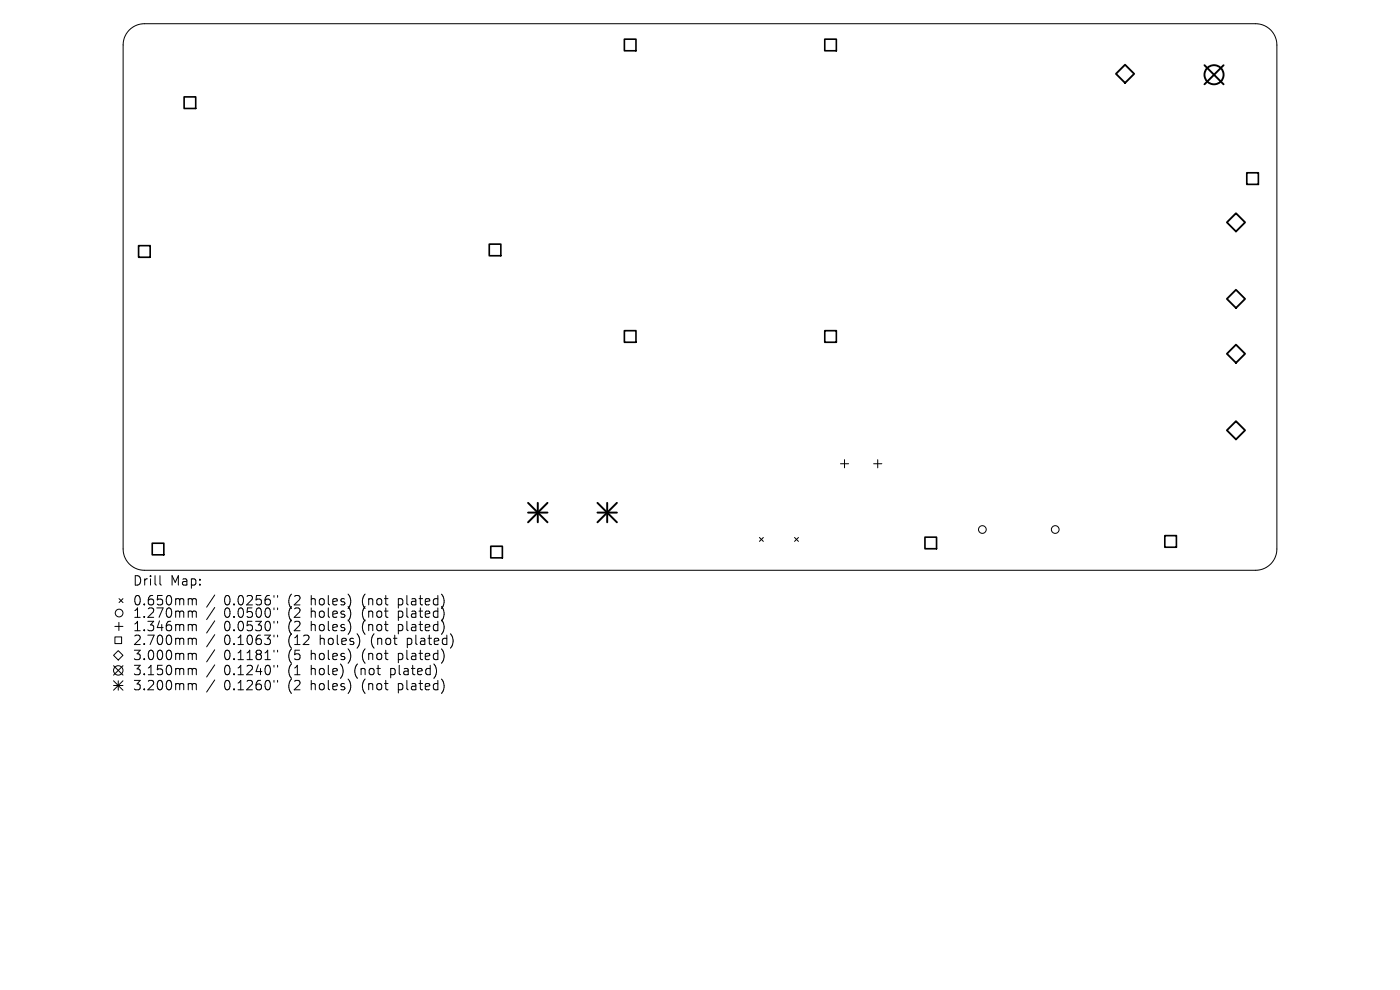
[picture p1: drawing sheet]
<svg xmlns="http://www.w3.org/2000/svg" width="297mm" height="210mm" viewBox="0 0 297 210" stroke-linecap="round" stroke-linejoin="round" font-family="sans-serif">
<defs><g id="words">
<g font-size="2.8">
<text x="28.1" y="124.5">Drill</text>
<text x="36.1" y="124.5">Map:</text>
<text x="28.1" y="128.7">0.650mm</text>
<text x="28.1" y="131.3">1.270mm</text>
<text x="47.5" y="128.7">0.0256&quot;</text>
<text x="47.5" y="131.3">0.0500&quot;</text>
<text x="61.3" y="128.7">(2</text>
<text x="61.3" y="131.3">(2</text>
<text x="66.2" y="128.7">holes)</text>
<text x="66.2" y="131.3">holes)</text>
<text x="77.3" y="128.7">(not</text>
<text x="77.3" y="131.3">(not</text>
<text x="85.1" y="128.7">plated)</text>
<text x="85.1" y="131.3">plated)</text>
<text x="28.1" y="134.2">1.346mm</text>
<text x="28.1" y="137.1">2.700mm</text>
<text x="47.5" y="134.2">0.0530&quot;</text>
<text x="47.5" y="137.1">0.1063&quot;</text>
<text x="61.3" y="134.2">(2</text>
<text x="61.3" y="137.1">(12</text>
<text x="66.2" y="134.2">holes)</text>
<text x="68.1" y="137.1">holes)</text>
<text x="77.3" y="134.2">(not</text>
<text x="79.2" y="137.1">(not</text>
<text x="85.1" y="134.2">plated)</text>
<text x="87" y="137.1">plated)</text>
<text x="28.1" y="140.3">3.000mm</text>
<text x="28.1" y="143.5">3.150mm</text>
<text x="47.5" y="140.3">0.1181&quot;</text>
<text x="47.5" y="143.5">0.1240&quot;</text>
<text x="61.3" y="140.3">(5</text>
<text x="61.3" y="143.5">(1</text>
<text x="66.2" y="140.3">holes)</text>
<text x="66.2" y="143.5">hole)</text>
<text x="75.7" y="143.5">(not</text>
<text x="77.3" y="140.3">(not</text>
<text x="83.5" y="143.5">plated)</text>
<text x="85.1" y="140.3">plated)</text>
<text x="28.1" y="146.7">3.200mm</text>
<text x="47.5" y="146.7">0.1260&quot;</text>
<text x="61.3" y="146.7">(2</text>
<text x="66.2" y="146.7">holes)</text>
<text x="77.3" y="146.7">(not</text>
<text x="85.1" y="146.7">plated)</text>
</g>
</g></defs>
<g fill="none" stroke="#000" stroke-width=".21">
<path d="M27.4 6.4a4.5 4.5 0 0 1 3.2-1.4h235.8a4.5 4.5 0 0 1 4.5 4.5v107a4.5 4.5 0 0 1-4.5 4.5h-235.8a4.5 4.5 0 0 1-4.5-4.5v-107a4.5 4.5 0 0 1 1.3-3.1zM178.3 98.4h1.7M179.2 97.5v1.7M185.3 98.4h1.8M186.2 97.5v1.7M161.1 114l.8 .8M161.9 114l-.8 .8M168.6 114l.8 .8M169.4 114l-.8 .8M24.4 132.9h1.7M24.4 135.1h1.4v1.4h-1.4zM25.1 138l1 1-1 1-1-1z"/>
<path d="M25.2 132v1.7M25.3 127l.8 .8M26.1 127l-.8 .8M33.9 122.1v1.7l.3 .3M40.2 127h.3l.3 .3M40.2 129.6h.3l.3 .3M40.2 132.5h.3l.3 .2M40.2 135.4l.5 .1 .1 .2M40.2 138.6h.3l.3 .3M40.8 127.3l.3-.3 .5 .1v1.2M40.8 127.3v1M40.8 129.9v1.1"/>
<path d="M40.8 132.7v1.1M40.8 135.7v1M40.8 138.9v1M40.8 129.9l.3-.3 .5 .1v1.3M40.8 132.7l.3-.2 .5 .1v1.2M40.8 135.7l.3-.3 .5 .1v1.2M40.8 138.9l.3-.3 .5 .1v1.2M45.6 126.2l-1.8 2.6M45.6 128.9l-1.8 2.5M45.6 131.7l-1.8 2.6M45.6 134.6l-1.8 2.6M45.6 137.8l-1.8 2.6"/>
<path d="M58.1 126.3v.4M58.1 129v.3M58.1 131.8v.4M58.1 134.7v.4M58.1 137.9v.4M58.9 126.3v.4M58.9 129v.3M58.9 131.8v.4M58.9 134.7v.4M58.9 137.9v.4M24.1 141.2l2 2M24.1 144.4l2 2"/>
<path d="M24.1 145.4h2M25.1 144.4v2M26.1 141.2l-2 2M26.1 144.4l-2 2M40.2 141.8h.3l.3 .3M40.2 145l.5 .1 .1 .2M40.8 142.1v1M40.8 145.3v1M40.8 142.1l.3-.3 .5 .1v1.2M40.8 145.3l.3-.3 .5 .1v1.2M45.6 141l-1.8 2.6M45.6 144.2l-1.8 2.6"/>
<path d="M58.1 141.1v.4M58.1 144.3v.4M58.9 141.1v.4M58.9 144.3v.4"/>
<circle cx="208.4" cy="112.3" r=".82"/>
<circle cx="223.9" cy="112.3" r=".82"/>
<circle cx="25.3" cy="130" r=".82"/>
<circle cx="25.1" cy="142.2" r="1"/>
</g>
<path d="M132.5 8.3h2.4v2.5h-2.4zM175 8.3h2.4v2.5h-2.4zM39.1 20.5h2.4v2.5h-2.4zM264.5 36.7h2.5v2.4h-2.5zM29.4 52.1h2.5v2.5h-2.5zM103.8 51.8h2.5v2.4h-2.5zM132.5 70.1h2.4v2.5h-2.4zM175 70.1h2.4v2.5h-2.4zM32.3 115.2h2.5v2.5h-2.5zM104.1 115.9h2.5v2.4h-2.5zM196.2 113.9h2.5v2.5h-2.5zM247.1 113.6h2.5v2.5h-2.5z" fill="none" stroke="#000" stroke-width=".35"/>
<path d="M236.7 15.7l2-2 1.9 2-1.9 1.9zM262.2 45.2l1.9 2-1.9 1.9-1.9-1.9zM260.3 63.4l1.9-1.9 1.9 1.9-1.9 1.9zM262.2 73.1l1.9 1.9-1.9 2-1.9-2zM260.3 91.3l1.9-2 1.9 2-1.9 1.9z" fill="none" stroke="#000" stroke-width=".39"/>
<g fill="none" stroke="#000" stroke-width=".41">
<path d="M255.5 13.8l4.1 4.1M259.6 13.8l-4.1 4.1M112 106.7l4.1 4.1M112 108.7h4.1M114.1 106.7v4.1M116.1 106.7l-4.1 4.1M126.7 108.7h4.2M126.7 106.7l4.2 4.1M128.8 106.7v4.1M130.9 106.7l-4.2 4.1"/>
<circle cx="257.5" cy="15.9" r="2.03"/>
</g>
<use href="#words"/>
</svg>
